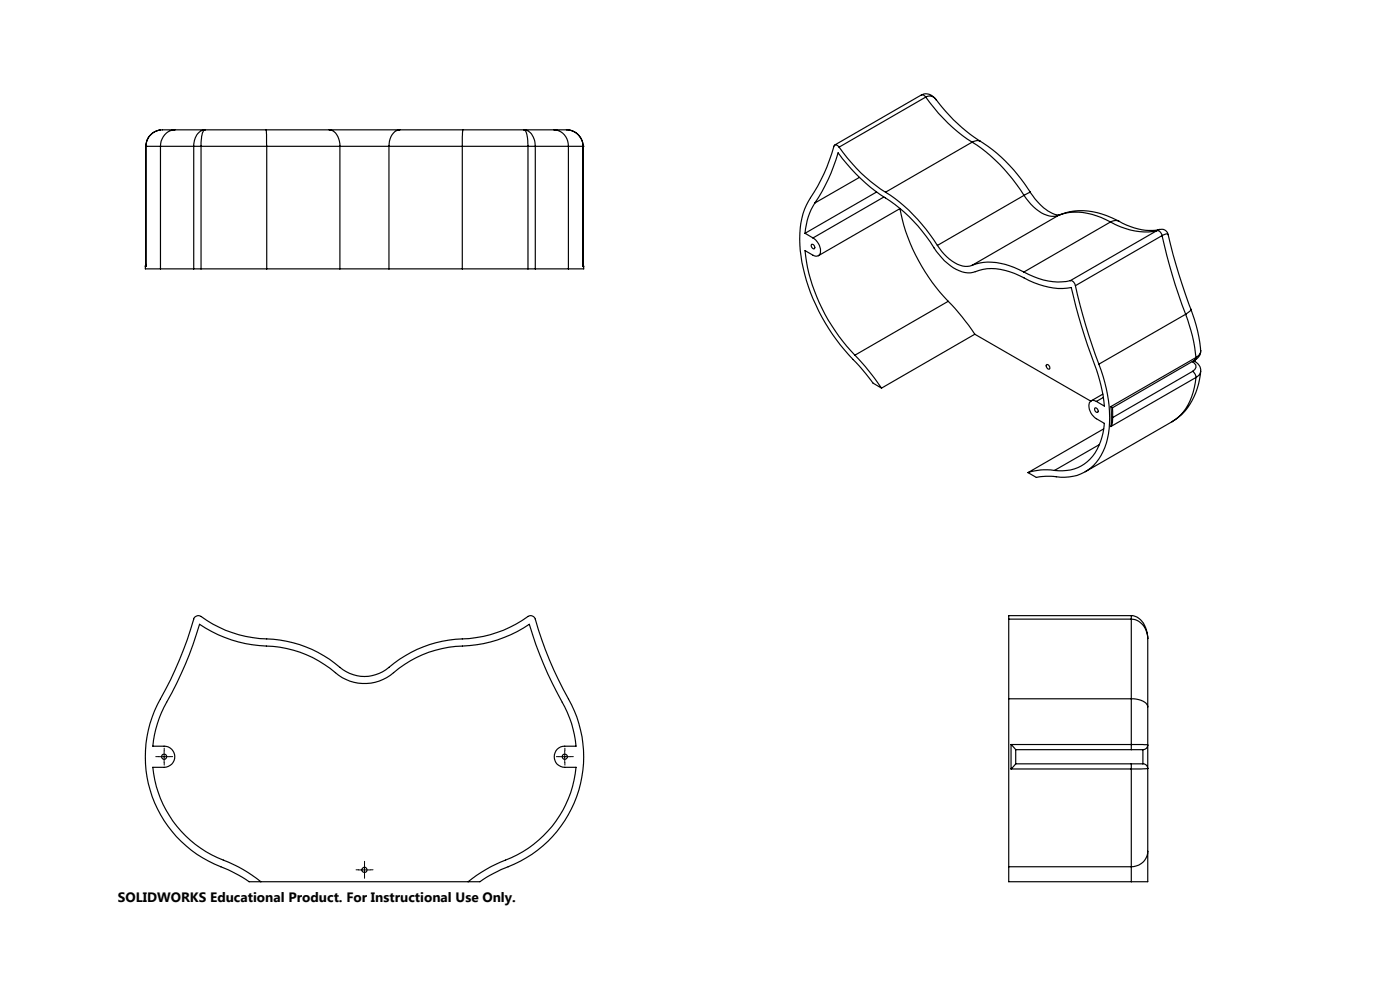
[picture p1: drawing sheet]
<svg xmlns="http://www.w3.org/2000/svg" width="297mm" height="210mm" viewBox="0 0 297 210" stroke-linecap="round" stroke-linejoin="round" font-family="sans-serif">
<defs><g id="words">
<text font-size="2.9" x="25" y="191.3">SOLIDWORKS Educational Product. For Instructional Use Only.</text>
</g></defs>
<path d="M34.8 159.3v-.6M119.8 159.3v-.6M33.6 160.5h-.6M34.8 161.8v.5M36.1 160.5h.5M118.6 160.5h-.6M119.8 161.8v.5M121.1 160.5h.5M76.1 184.5h-.6M77.3 183.3v-.6M77.3 185.8v.5M78.6 184.5h.5" fill="none" stroke="#000" stroke-width=".21" stroke-dasharray="15.2 1.3 1.3 1.3"/>
<path d="M34.8 159.3v2.5M119.8 159.3v2.5M33.6 160.5h2.5M118.6 160.5h2.5M76.1 184.5h2.5M77.3 183.3v2.5" fill="none" stroke="#000" stroke-width=".21"/>
<g fill="none" stroke="#000" stroke-width=".25">
<path d="M30.9 31h3.1M30.9 31h.1M30.9 31v25.5M34 27.6a3.5 3.5 0 0 0-3.1 3.4M34 31h7.1M34 31v26M37.1 27.5a3.3 3.3 0 0 0-3.1 3.5M37.1 27.5h6.4M37.1 27.5h-1.4a4 4 0 0 0-4.5 2.3l-.3 1.2M41.1 31h1.6M41.1 31v26M42.7 31h13.9"/>
<path d="M42.7 31v26M43.5 27.5a1.99 1.99 0 0 0-.8 2v1.5M43.5 27.5h13M43.5 27.5a2.8 2.8 0 0 0-2.4 2.9v.6M56.5 27.5l.1 3.5M56.5 27.5h13.3M56.6 31h15.5M56.6 31v26M69.8 27.5a3.1 3.1 0 0 1 2.3 3.5M69.8 27.5h15M72.1 31h10.4M72.1 31v26"/>
<path d="M82.5 31h15.6M82.5 31v26M84.8 27.5a3.1 3.1 0 0 0-2.3 3.5M84.8 27.5h13.4M98.1 31h13.9M98.1 31v26M98.2 27.5l-.1 3.5M98.2 27.5h13M111.2 27.5a1.81 1.81 0 0 1 .7 1.8l.1 1.7M111.2 27.5a2.86 2.86 0 0 1 2.3 3.1l.1 .4M111.2 27.5h6.3M112 31h1.6"/>
<path d="M112 31v26M113.6 31h7M113.6 31v26M117.5 27.5a3.3 3.3 0 0 1 3.1 3.5M117.5 27.5h1.4a4 4 0 0 1 4.6 2.5l.2 1M120.3 27.5a3.5 3.5 0 0 1 3.4 3.5M120.6 31h3.1M120.6 31v26M123.7 31v25.5h.1M123.7 31h.1M178 31.2a.59 .59 0 0 0-.5-.5 .59 .59 0 0 0-.6 .3 38.5 38.5 0 0 1-5.4 11.7 19.3 19.3 0 0 0-1.4 12.9 42.9 42.9 0 0 0 12.5 22.4l2.6 3.3 1.8 1M178 31.2a33.8 33.8 0 0 0 9.9 9.6"/>
<path d="M182.3 37.6l-9.4 5.5M195.5 20.2a2.35 2.35 0 0 1 3.1 1 1.65 1.65 0 0 0-2.2-.6M195.5 20.1l.4 .1 .5 .4M195.5 20.1l-18.4 10.7M196.4 20.6a34.9 34.9 0 0 0 9.8 9.6M196.4 20.6l-18.4 10.6M198.6 21.2a35.5 35.5 0 0 0 9.4 8.8M206.2 30.2a35.2 35.2 0 0 1 11 11.2M206.2 30.2l-18.3 10.6M208 30a34 34 0 0 1 10.6 10.8M208 30a1.56 1.56 0 0 0-1.8 .2M30.8 56.5v.5h3.2"/>
<path d="M30.8 56.5h.1M30.9 56l-.1 .5M30.9 56.4v.1M34 57h7.1M41.1 57h1.6M42.7 57h13.9M56.6 57h15.5M72.1 57h10.4M82.5 57h15.6M98.1 57h13.9M112 57h1.6M113.6 57h7"/>
<path d="M123.7 56l.1 .5M123.8 56.5v.5h-3.2M170.8 49.5l1.7 1M172.2 51.8a.56 .56 0 0 1 .6 .4 .56 .56 0 0 1-.2 .6l-.4-.4zM172.5 50.5a2.94 2.94 0 0 1 1.3 3.6l-.4 .2h-.6l-2-1.1a38 38 0 0 0 10.6 22.1M172.9 43.1a37 37 0 0 0 4.9-10.7 40.1 40.1 0 0 0 12.1 11 34.7 34.7 0 0 1 8.7 9.9 10.3 10.3 0 0 0 6.7 4.6l1.1-.1a11.3 11.3 0 0 1 9.8 .6 17.4 17.4 0 0 0 10.2 2.7l.9-.1a141.6 141.6 0 0 0 5.7 18.6l1 4.4 .3 2.1-1.7-.9M172.9 43.1a13.8 13.8 0 0 0-2.1 6.4M185.9 40.7l-15.1 8.8M187.5 41.8l-15 8.7M187.9 40.8a36.1 36.1 0 0 1 11 11.3M190.9 44.3a38.8 38.8 0 0 0 10.3 19.6M191 44.2l-17.4 10"/>
<path d="M198.9 52.1a9.1 9.1 0 0 0 5.9 4.4l1.4-.2M206.2 56.3a12.8 12.8 0 0 1 11 1.4M217.2 57.7a13.9 13.9 0 0 0 9.8 1.8M217.2 41.4a9.1 9.1 0 0 0 5.9 4.5l1.5-.2M217.2 41.4l-18.3 10.7M218.6 40.8a9.7 9.7 0 0 0 5.8 4.8l.5-.1M218.6 40.8l-1.4 .6M224.6 45.7a12.8 12.8 0 0 1 11 1.4M224.6 45.7l-18.4 10.6M224.9 45.5a14.6 14.6 0 0 1 12.4 1.4M224.9 45.5l-.3 .2M227 59.5a1.13 1.13 0 0 1 1.1 1.1"/>
<path d="M235.6 47.1a13.9 13.9 0 0 0 9.8 1.8M235.6 47.1l-18.4 10.6M237.3 46.9a12 12 0 0 0 8.7 1.8M237.3 46.9l-.6-.1-1.1 .3M245.4 48.9a1.13 1.13 0 0 1 1.1 1.1M245.4 48.9l-18.4 10.6M246 48.7a1.44 1.44 0 0 1 1.8 1.1M246 48.7l-.6 .2M246.5 50a117.7 117.7 0 0 0 5 16.7M246.5 50l-18.4 10.6M247.8 49.8a122.2 122.2 0 0 0 4.8 15.8M247.8 49.8l-.3-.2-1 .4"/>
<path d="M181.4 75.3a52.3 52.3 0 0 1 5.6 7M201.2 63.9a45.8 45.8 0 0 1 5.6 7M201.2 63.9l-19.8 11.4M206.8 70.9l24.6 14.2M206.8 70.9l-19.8 11.4M222.1 77.3a.67 .67 0 0 1 .5 1 .65 .65 0 0 1-.5-1zM228.1 60.6a121.5 121.5 0 0 0 5 16.6M233.1 77.2a27.1 27.1 0 0 1 1.6 16.8 9.4 9.4 0 0 1-11.2 7.1l-1.6-.1-2 .3-1.8-1M251.5 66.7a34.1 34.1 0 0 1 2.2 9.1M251.5 66.7l-18.4 10.5M252.6 65.6a30.7 30.7 0 0 1 2.1 8.7M252.6 65.6l-.2 .4-.9 .7"/>
<path d="M252.9 76.7h.1M253 76.7a1.08 1.08 0 0 1 .7 1 1.08 1.08 0 0 1-.7 1.1M253 78.8a1.61 1.61 0 0 1 .7 1.3M253 78.8l-17 9.8M253.2 76.5l.3 .2h-.5M253.5 76.7a2.14 2.14 0 0 1 1.2 2.1M253.5 76.4l-17.5 10.1M253.7 75.8l-.2 .6M253.7 75.8l-18 10.4M254.7 74.3l-.2 1-1 1.1M254.7 78.8a13.4 13.4 0 0 1-6.1 10.7M254.7 74.3a1.51 1.51 0 0 1-1 1.5"/>
<path d="M254.7 78.8v.1a1.75 1.75 0 0 1-1 1.2M223.7 99.8a11.7 11.7 0 0 0-5.6 .5M232.3 86.5a.54 .54 0 0 1 .6 .3 .54 .54 0 0 1-.2 .7l-.4-.3zM232.6 85.2a1.03 1.03 0 0 0-1.3 0 1.03 1.03 0 0 0-.3 1.3l.7 1.5a5.7 5.7 0 0 0 2.6 1.8 10.7 10.7 0 0 1-5.6 9.4 10.2 10.2 0 0 1-5 .6M233.3 94.3l-9.6 5.5M234 83.6l-2.5 1.4M234.1 84.3l-1.5 .9M234.1 91l-16 9.3M235.7 86.2l.3 .3v.9a5 5 0 0 1-.3 3.1M235.7 86.2v4.3M248.6 89.5l-18.4 10.6M253.7 80.1a12.1 12.1 0 0 1-4.5 9l-.6 .4"/>
<path d="M253.7 80.1l-18 10.4M41.3 130.9l.6-.3 .5 .1a26.1 26.1 0 0 0 15.6 4.9 25.3 25.3 0 0 1 14.7 6.5 7.9 7.9 0 0 0 9.8-.5 25.7 25.7 0 0 1 17.1-6.1 26.4 26.4 0 0 0 12.8-4.9l.5 .1 .6 .4a82.3 82.3 0 0 0 7.7 18.4 25.1 25.1 0 0 1-15 35l-3 1.6-1.4 .9h-49a34.1 34.1 0 0 0-7.3-3.7 25 25 0 0 1-11.5-35.1 88.4 88.4 0 0 0 7.3-17.3zM214 131.3v16.9M214 131.3h26M240 131.3v-.6a2.9 2.9 0 0 1 2.8 2l.4 1.1 .3 1.7M240 131.3v16.9M240 131.3a4 4 0 0 1 3.5 4.2M240.1 130.6h-26.1v.7M243.5 135.5v14.5M214 148.2v35.7M214 148.2h26M214.5 157.9v5.2"/>
<path d="M214.5 157.9l1 1.1M214.5 157.9h25.5M215.5 159v3M215.5 159h24.5M240 157.9v1.1M240 157.9l3.5 .1M240 159h2.5M240 148.2v9.7M240 148.2a3.8 3.8 0 0 1 3.5 1.5v.3M242.5 159v3M243.5 158a.97 .97 0 0 1-1 1M243.5 150v8"/>
<path d="M243.5 158v5M214.5 163.1h25.5M215.5 162l-1 1.1M215.5 162h24.5M240 163.1v20.8M240 162v1.1M240 162h2.5M242.5 162a.97 .97 0 0 1 1 1M243.5 163l-3.5 .1M243.5 163v17.6M55.4 187a31.5 31.5 0 0 0-9.3-5.1 23.4 23.4 0 0 1-13.7-19.1h2.4a2.24 2.24 0 0 0 2.3-2.3 2.24 2.24 0 0 0-2.3-2.2h-2.4a25.4 25.4 0 0 1 4-11.3l2-4.1 1.8-4.1 2.1-6.4a27.5 27.5 0 0 0 15.7 4.7 24.1 24.1 0 0 1 13.9 6.2 9.4 9.4 0 0 0 11.6-.6 24 24 0 0 1 16.1-5.8 26.4 26.4 0 0 0 12.7-4.5 91.1 91.1 0 0 0 8.1 18.8l1.2 3.4 .6 3.7h-2.4a2.24 2.24 0 0 0-2.2 2.2 2.24 2.24 0 0 0 2.2 2.3h2.4a23.5 23.5 0 0 1-16 20.1l-3.1 1.5-3.8 2.6M214 183.9v3.1h26"/>
<path d="M214 183.9h26M240 183.9v3.1M243.5 180.6a3.4 3.4 0 0 1-3.5 3.3M243.5 180.6v6.4h-3.5"/>
<circle cx="34.8" cy="160.5" r=".56"/>
<circle cx="119.8" cy="160.5" r=".56"/>
<circle cx="77.3" cy="184.5" r=".55"/>
</g>
<use href="#words"/>
</svg>
